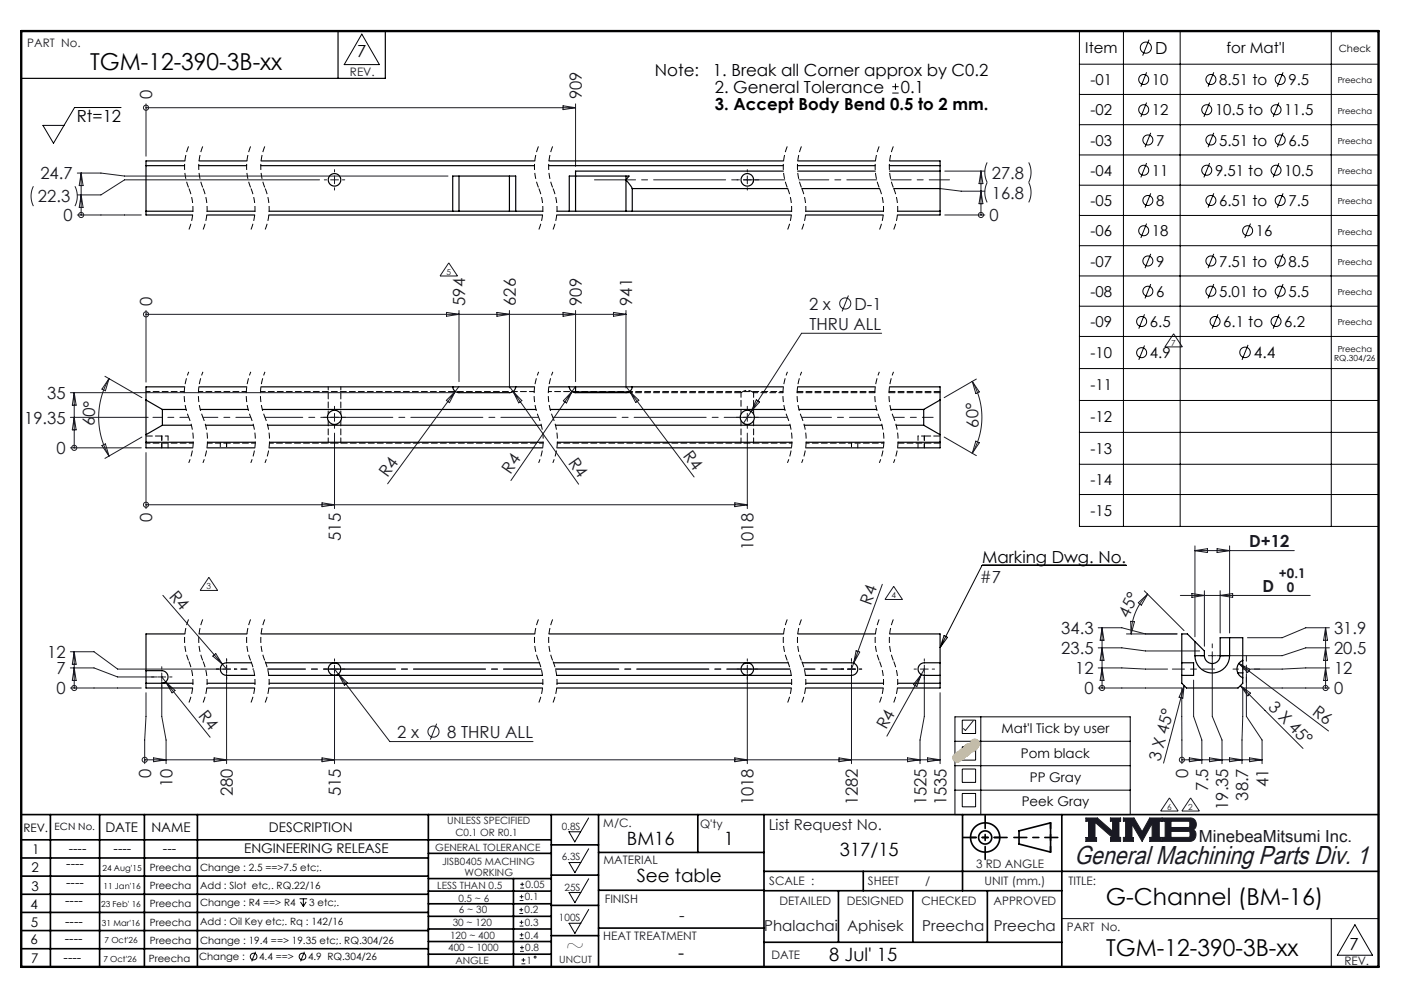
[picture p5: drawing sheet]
<svg xmlns="http://www.w3.org/2000/svg" width="297mm" height="210mm" viewBox="0 0 297 210" stroke-linecap="round" stroke-linejoin="round" font-family="sans-serif">
<defs><g id="words">
<text font-size="5.5" fill="#191924" x="227.3" y="182.7">General Machining Parts Div. 1</text>
<g font-size="4.9">
<text x="19" y="14.8">TGM-12-390-3B-xx</text>
<text x="233.9" y="191.4">G-Channel (BM-16)</text>
<text x="119.6" y="201.6">~</text>
<text x="234" y="202.1">TGM-12-390-3B-xx</text>
</g>
<g font-size="3.9">
<text x="132.6" y="178.6">BM16</text>
<text x="153.1" y="178.6">1</text>
<text x="177.7" y="181">317/15</text>
<text x="134.7" y="186.5">See table</text>
<text x="143.5" y="202.9">-</text>
<text x="175.4" y="203.2">8 Jul' 15</text>
</g>
<g font-size="3.5">
<text x="244.3" y="11.4">D</text>
<text x="75.6" y="12.1">7</text>
<text x="138.5" y="16.1">Note:</text>
<text x="150.8" y="16.1">1. Break all Corner approx by C0.2</text>
<text x="151.2" y="23.2">3. Accept Body Bend 0.5 to 2 mm.</text>
<text x="151.2" y="19.7">2. General Tolerance</text>
<text x="190.6" y="19.7">0.1</text>
<text x="16.3" y="25.8">Rt=12</text>
<text x="207.8" y="119">Marking Dwg. No.</text>
<text x="285.5" y="200.9">7</text>
</g>
<g font-size="3.5" fill="#191924">
<text x="32.2" y="21" transform="rotate(-90 32.2 21)">0</text>
<text x="123.1" y="21" transform="rotate(-90 123.1 21)">909</text>
<text x="8.5" y="37.9">24.7</text>
<text x="209.8" y="37.8">27.8</text>
<text x="8" y="42.8">22.3</text>
<text x="13.4" y="46.8">0</text>
<text x="209.3" y="46.8">0</text>
<text x="209.8" y="42">16.8</text>
<text x="32.2" y="64.7" transform="rotate(-90 32.2 64.7)">0</text>
<text x="98.4" y="64.7" transform="rotate(-90 98.4 64.7)">594</text>
<text x="109.1" y="64.7" transform="rotate(-90 109.1 64.7)">626</text>
<text x="123.1" y="64.7" transform="rotate(-90 123.1 64.7)">909</text>
<text x="133.8" y="64.7" transform="rotate(-90 133.8 64.7)">941</text>
<text x="171.2" y="65.5">2 x</text>
<text x="180.7" y="65.5">D-1</text>
<text x="171.2" y="69.7">THRU ALL</text>
<text x="5.1" y="89.6">19.35</text>
<text x="10" y="84.4">35</text>
<text x="20" y="90.2" transform="rotate(-88 20 90.2)">60°</text>
<text x="207" y="90.4" transform="rotate(-92 207 90.4)">60°</text>
<text x="12" y="96">0</text>
<text x="82" y="101.1" transform="rotate(-54 82 101.1)">R4</text>
<text x="108" y="100.4" transform="rotate(-56 108 100.4)">R4</text>
<text x="120.1" y="97.8" transform="rotate(55 120.1 97.8)">R4</text>
<text x="144.4" y="96.4" transform="rotate(53 144.4 96.4)">R4</text>
<text x="32.2" y="110.5" transform="rotate(-90 32.2 110.5)">0</text>
<text x="72.1" y="114.4" transform="rotate(-90 72.1 114.4)">515</text>
<text x="159.4" y="116.4" transform="rotate(-90 159.4 116.4)">1018</text>
<text x="264.3" y="115.7">D+12</text>
<text x="207.3" y="123.2">#7</text>
<text x="267.1" y="125.2">D</text>
<text x="35.7" y="126.2" transform="rotate(49 35.7 126.2)">R4</text>
<text x="184.2" y="128.1" transform="rotate(-70 184.2 128.1)">R4</text>
<text x="238.7" y="130.8" transform="rotate(-64 238.7 130.8)">45°</text>
<text x="224.5" y="134.1">34.3</text>
<text x="282.2" y="134.1">31.9</text>
<text x="10" y="139.2">12</text>
<text x="12" y="142.6">7</text>
<text x="224.5" y="138.3">23.5</text>
<text x="227.4" y="142.6">12</text>
<text x="282.2" y="142.6">12</text>
<text x="282.2" y="138.3">20.5</text>
<text x="12" y="146.8">0</text>
<text x="229.4" y="146.8">0</text>
<text x="268.1" y="149.7" transform="rotate(45 268.1 149.7)">3 X 45°</text>
<text x="282.2" y="146.8">0</text>
<text x="41.9" y="151.5" transform="rotate(51 41.9 151.5)">R4</text>
<text x="187.4" y="154.5" transform="rotate(-61 187.4 154.5)">R4</text>
<text x="277.4" y="150.9" transform="rotate(37 277.4 150.9)">R6</text>
<text x="84" y="156.1">2 x</text>
<text x="94.6" y="156.1">8 THRU ALL</text>
<text x="245.4" y="161.2" transform="rotate(-75 245.4 161.2)">3 X 45°</text>
<text x="31.9" y="164.4" transform="rotate(-90 31.9 164.4)">0</text>
<text x="36.5" y="166.4" transform="rotate(-90 36.5 166.4)">10</text>
<text x="251.4" y="164.4" transform="rotate(-90 251.4 164.4)">0</text>
<text x="255.6" y="167.4" transform="rotate(-90 255.6 167.4)">7.5</text>
<text x="268.3" y="166.4" transform="rotate(-90 268.3 166.4)">41</text>
<text x="49.3" y="168.3" transform="rotate(-90 49.3 168.3)">280</text>
<text x="72.1" y="168.3" transform="rotate(-90 72.1 168.3)">515</text>
<text x="159.4" y="170.3" transform="rotate(-90 159.4 170.3)">1018</text>
<text x="181.5" y="170.3" transform="rotate(-90 181.5 170.3)">1282</text>
<text x="196" y="170.3" transform="rotate(-90 196 170.3)">1525</text>
<text x="200.2" y="170.3" transform="rotate(-90 200.2 170.3)">1535</text>
<text x="259.8" y="171.3" transform="rotate(-90 259.8 171.3)">19.35</text>
<text x="264.1" y="169.3" transform="rotate(-90 264.1 169.3)">38.7</text>
<text x="253.6" y="178.1">MinebeaMitsumi Inc.</text>
<text x="143.7" y="194.8">-</text>
</g>
<text font-size="3.3" x="265.2" y="75.8">4.4</text>
<g font-size="3.2">
<text x="229.6" y="11.3">Item</text>
<text x="259.5" y="11.3">for Mat'l</text>
<text x="230.7" y="18">-01</text>
<text x="243.7" y="18">10</text>
<text x="257.9" y="18">8.51 to</text>
<text x="272.6" y="18">9.5</text>
<text x="230.7" y="24.4">-02</text>
<text x="243.7" y="24.4">12</text>
<text x="257" y="24.4">10.5 to</text>
<text x="271.7" y="24.4">11.5</text>
<text x="230.7" y="30.8">-03</text>
<text x="244.6" y="30.8">7</text>
<text x="257.9" y="30.8">5.51 to</text>
<text x="272.6" y="30.8">6.5</text>
<text x="230.7" y="37.2">-04</text>
<text x="243.7" y="37.2">11</text>
<text x="257" y="37.2">9.51 to</text>
<text x="271.7" y="37.2">10.5</text>
<text x="230.7" y="43.6">-05</text>
<text x="244.6" y="43.6">8</text>
<text x="257.9" y="43.6">6.51 to</text>
<text x="272.6" y="43.6">7.5</text>
<text x="230.7" y="50">-06</text>
<text x="243.7" y="50">18</text>
<text x="265.7" y="50">16</text>
<text x="230.7" y="56.4">-07</text>
<text x="244.6" y="56.4">9</text>
<text x="257.9" y="56.4">7.51 to</text>
<text x="272.6" y="56.4">8.5</text>
<text x="230.7" y="62.8">-08</text>
<text x="244.6" y="62.8">6</text>
<text x="257.9" y="62.8">5.01 to</text>
<text x="272.6" y="62.8">5.5</text>
<text x="230.7" y="69.2">-09</text>
<text x="243.2" y="69.2">6.5</text>
<text x="258.8" y="69.2">6.1 to</text>
<text x="271.7" y="69.2">6.2</text>
<text x="230.7" y="75.8">-10</text>
<text x="243.2" y="75.8">4.9</text>
<text x="230.7" y="82.5">-11</text>
<text x="230.7" y="89.3">-12</text>
<text x="230.7" y="96">-13</text>
<text x="230.7" y="102.6">-14</text>
<text x="230.7" y="109.1">-15</text>
</g>
<g font-size="3.2" fill="#191924">
<text x="162.6" y="175.5">List Request No.</text>
<text x="161.7" y="196.8">Phalachai</text>
<text x="179.2" y="196.8">Aphisek</text>
<text x="195.1" y="196.8">Preecha</text>
<text x="210.2" y="196.8">Preecha</text>
</g>
<g font-size="2.8" fill="#191924">
<text x="270.5" y="122.3">+0.1</text>
<text x="272.2" y="125.2">0</text>
</g>
<g font-size="2.8">
<text x="211.8" y="155">Mat'l Tick by user</text>
<text x="216" y="160.4">Pom black</text>
<text x="217.8" y="165.3">PP Gray</text>
<text x="216.1" y="170.5">Peek Gray</text>
<text x="22.3" y="175.9">DATE</text>
<text x="32" y="175.9">NAME</text>
<text x="56.9" y="175.9">DESCRIPTION</text>
<text x="6.7" y="184.4">2</text>
<text x="6.8" y="180.6">1</text>
<text x="14" y="183.6">----</text>
<text x="14.5" y="180.3">----</text>
<text x="24" y="180.3">----</text>
<text x="34.5" y="180.3">---</text>
<text x="51.7" y="180.3">ENGINEERING RELEASE</text>
<text x="6.7" y="188.4">3</text>
<text x="13.8" y="191.3">----</text>
<text x="14" y="187.5">----</text>
<text x="6.5" y="192.2">4</text>
<text x="6.5" y="196">5</text>
<text x="13.8" y="195.7">----</text>
<text x="6.4" y="199.7">6</text>
<text x="6.6" y="203.7">7</text>
<text x="13.5" y="203.4">----</text>
<text x="13.7" y="199.4">----</text>
</g>
<g font-size="2.5" fill="#191924">
<text x="5.7" y="9.8">PART No.</text>
<text x="74" y="16">REV.</text>
<text x="127.6" y="174.8">M/C.</text>
<text x="148.1" y="175.1">Q'ty</text>
<text x="127.6" y="182.8">MATERIAL</text>
<text x="206.5" y="183.6">3 RD ANGLE</text>
<text x="127.9" y="191">FINISH</text>
<text x="162.7" y="187.2">SCALE :</text>
<text x="164.9" y="191.4">DETAILED</text>
<text x="179.1" y="191.4">DESIGNED</text>
<text x="183.6" y="187.2">SHEET</text>
<text x="194.9" y="191.4">CHECKED</text>
<text x="195.7" y="187.2">/</text>
<text x="208.3" y="187.2">UNIT (mm.)</text>
<text x="210.2" y="191.4">APPROVED</text>
<text x="226" y="187.2">TITLE:</text>
<text x="225.7" y="196.8">PART No.</text>
<text x="127.6" y="198.9">HEAT TREATMENT</text>
<text x="163.2" y="202.9">DATE</text>
<text x="284.4" y="204.1">REV.</text>
</g>
<text font-size="2.5" x="4.9" y="175.9">REV.</text>
<g font-size="2.1">
<text x="283.2" y="10.9">Check</text>
<text x="11.6" y="175.6">ECN No.</text>
<text x="31.7" y="184.2">Preecha</text>
<text x="42.3" y="184.2">Change : 2.5 ==&gt;7.5 etc;.</text>
<text x="31.7" y="191.9">Preecha</text>
<text x="31.7" y="188.1">Preecha</text>
<text x="42.3" y="191.6">Change : R4 ==&gt; R4</text>
<text x="42.3" y="187.9">Add : Slot etc,. RQ.22/16</text>
<text x="65.4" y="191.6">3 etc;.</text>
<text x="31.7" y="195.8">Preecha</text>
<text x="42.3" y="195.7">Add : Oil Key etc;. Rq : 142/16</text>
<text x="31.5" y="203.4">Preecha</text>
<text x="31.7" y="199.6">Preecha</text>
<text x="42.1" y="203.1">Change :</text>
<text x="42.3" y="199.7">Change : 19.4 ==&gt; 19.35 etc;. RQ.304/26</text>
<text x="54.8" y="203.1">4.4 ==&gt;</text>
<text x="65.2" y="203.1">4.9 RQ.304/26</text>
</g>
<g font-size="2.1" fill="#191924">
<text x="92.1" y="179.9">GENERAL TOLERANCE</text>
<text x="94.6" y="174.2">UNLESS SPECIFIED</text>
<text x="96.4" y="176.8">C0.1 OR R0.1</text>
<text x="118.8" y="175.5">0.8S</text>
<text x="93.5" y="182.9">JISB0405 MACHING</text>
<text x="98.2" y="185.3">WORKING</text>
<text x="118.8" y="181.9">6.3S</text>
<text x="92.5" y="187.9">LESS THAN 0.5</text>
<text x="97" y="190.7">0.5 ~ 6</text>
<text x="111" y="190.4">0.1</text>
<text x="111.2" y="187.8">0.05</text>
<text x="119.4" y="188.4">25S</text>
<text x="95.8" y="195.8">30 ~ 120</text>
<text x="97.1" y="193.1">6 ~ 30</text>
<text x="110.9" y="193.2">0.2</text>
<text x="111" y="195.9">0.3</text>
<text x="118.2" y="194.8">100S</text>
<text x="94.8" y="201.1">400 ~ 1000</text>
<text x="95.2" y="198.5">120 ~ 400</text>
<text x="96.3" y="203.9">ANGLE</text>
<text x="111" y="198.5">0.4</text>
<text x="111.1" y="201.2">0.8</text>
<text x="111.4" y="203.8">1</text>
<text x="118.3" y="203.7">UNCUT</text>
</g>
<g font-size="1.8">
<text x="283" y="17.6">Preecha</text>
<text x="283" y="24">Preecha</text>
<text x="283" y="30.4">Preecha</text>
<text x="283" y="36.8">Preecha</text>
<text x="283" y="43.2">Preecha</text>
<text x="283" y="49.6">Preecha</text>
<text x="283" y="56">Preecha</text>
<text x="283" y="62.4">Preecha</text>
<text x="283" y="68.8">Preecha</text>
<text x="282.2" y="76.3">RQ.304/26</text>
<text x="283" y="74.5">Preecha</text>
<text x="21.7" y="184.2">24 Aug'15</text>
<text x="21.4" y="191.9">23 Feb' 16</text>
<text x="21.9" y="188.1">11 Jan'16</text>
<text x="21.6" y="195.7">31 Mar'16</text>
<text x="21.9" y="203.4">7 Oct'26</text>
<text x="22.1" y="199.4">7 Oct'26</text>
</g>
<g font-size="1.8" fill="#191924">
<text x="94.4" y="58.2">5</text>
<text x="247.8" y="73.1">7</text>
<text x="43.7" y="124.7">3</text>
<text x="188.6" y="126.6">4</text>
<text x="246.9" y="171.3">6</text>
<text x="251.4" y="171.3">2</text>
</g>
</g></defs>
<g fill="none" stroke="#000" stroke-width=".35">
<path d="M4.5 172.3h287.1M4.5 177.6h112.1M10.7 172.3v32.2M21.1 172.3v32.2M30.5 172.3v32.2M41.8 172.3v32.2M90.6 172.3v32.2M116.6 172.3v32.2M116.6 178.7h10M126.6 172.3v32.2M147.6 172.3v8M161.6 172.3v32.2"/>
<path d="M203.6 172.3v16.1M215.6 175.7l6.6-1.7v6.2l-6.6-1.7zM224.6 172.3v32.2M4.5 185.3h86.1M4.5 181.4h86.1M4.5 189.1h86.1M4.5 193h86.1M4.5 196.8h86.1M90.6 199.1h26M90.6 193.8h26M90.6 188.5h26M90.6 191.1h26"/>
<path d="M90.6 180.5h26M90.6 185.8h26M90.6 196.5h26M108.6 185.8v18.5M116.6 185.1h10M116.6 191.5h10M116.6 197.9h10M126.6 196.3h35M126.6 188.3h35M126.6 180.3h35M161.6 184.3h130M161.6 199.3h63"/>
<path d="M161.6 188.4h63M177.4 188.4v10.9M182.6 184.3v4.1M193.1 188.4v10.9M208.9 188.4v10.9M4.5 200.6h86.1M90.6 201.8h26"/>
<circle cx="208.4" cy="177.1" r="3.1"/>
<circle cx="208.4" cy="177.1" r="1.39"/>
</g>
<path d="M229.7 173h2.4l3.3 2.8v-2.1h-.5v-.7h2.2v.7h-.4v3.4h.4v.8h-2.2v-.8h.4l-3.7-3.2v3.2h.4v.8h-2.3v-.8h.6v-3.4h-.6zM237.6 173h2.3l1.7 2.9 1.6-2.9h2.5v.7h-.5v3.4h.5v.8h-2.5v-.8h.5v-3l-2.1 3.8-2.1-3.6v2.9h.3v.7h-2.2v-.8h.5v-3.4h-.5zM245.9 173h6a1.34 1.34 0 0 1 1.1 1 1.34 1.34 0 0 1-.6 1.5 1.33 1.33 0 0 1 .5 1.4 1.33 1.33 0 0 1-1.2 1h-5.8v-.8h.6v-3.4h-.6zM247.7 173.7h3.8l.2 .2v.8l-.3 .3h-3.7zM247.7 175.8h3.8l.2 .3v.7l-.3 .3h-3.7z" fill="none" stroke="#191924" stroke-width=".21"/>
<path d="M76.5 7.2l3.8 6.5h-7.5zM124.5 173l-2.9 5-1.2-2.1h2.4M124.5 179.5l-2.9 5.1-1.2-2.2h2.4M124.5 185.8l-2.9 5.1-1.2-2.1h2.4M124.5 192.3l-2.9 5.1-1.2-2.1h2.4M224.6 194.3h67M281.6 194.3v10.2M286.6 195.6l3.7 6.4h-7.4z" fill="none" stroke="#000" stroke-width=".21"/>
<path d="M4.5 6.6h287.1" fill="none" stroke="#000" stroke-width=".21" stroke-dasharray="6.3 1.3 1.3 1.3" stroke-dashoffset="1.9"/>
<path d="M71.5 6.6v10M81.5 6.6v10h-77" fill="none" stroke="#000" stroke-width=".25"/>
<path d="M205.3 177.1h6.2M222.2 174v6.2" fill="none" stroke="#000" stroke-width=".35" stroke-dasharray="15.2 1.3 1.3 1.3" stroke-dashoffset="14.1"/>
<path d="M203.8 177.1h9.2M208.4 172.5v9.2M214.5 177.1h9.3" fill="none" stroke="#000" stroke-width=".35" stroke-dasharray="15.2 1.3 1.3 1.3" stroke-dashoffset="12.5"/>
<path d="M4.5 6.6h287.1v197.9h-287.1z" fill="none" stroke="#000" stroke-width=".5"/>
<path d="M229.7 173v.7h.6v3.4h-.6v.8h2.3v-.8h-.4v-3.2l3.7 3.2h-.4v.8h2.2v-.8h-.4v-3.4h.4v-.7h-2.2v.7h.5v2.1l-3.3-2.8zM237.6 173v.7h.5v3.4h-.5v.8h2.2v-.7h-.3v-2.9l2.1 3.6 2.1-3.8v3h-.5v.8h2.5v-.8h-.5v-3.4h.5v-.7h-2.5l-1.6 2.9-1.7-2.9zM247.7 175.8h3.8l.2 .3v.7l-.3 .3h-3.7zM245.9 173v.7h.6v3.4h-.6v.8h6.3l.5-.5 .3-.8-.1-.7-.5-.4a1.34 1.34 0 0 0 .6-1.5 1.34 1.34 0 0 0-1.1-1zM247.7 173.7h3.7l.3 .2v.9l-.3 .2h-3.7z" fill-rule="evenodd" fill="#191924"/>
<g fill="none" stroke="#191924" stroke-width=".21">
<path d="M7.1 39.4a4.7 4.7 0 0 0 0 4.2M15.9 39.4a4.7 4.7 0 0 1 0 4.2M16.4 36.6h5l5 .6h68.4M17.2 36.6v8.9M17.2 36.6l.4 2.6h-.8zM30.9 22.8h.1M30.9 22v11M30.9 22.8h90.9M67.6 38h-41.2l-5 3.2h-5M69.9 38h1.7M70.8 37.2v1.7M119.1 22.4l2.7 .4-2.7 .4z"/>
<path d="M121.8 22v13.2M157.3 38h1.6M158.1 37.2v1.7M198.9 39.9l4.4 .5h5M199.9 36.2h8.4M207.5 36.2v9.3M207.5 36.2l.4 2.6h-.8zM208.8 38.6a4.7 4.7 0 0 0 0 4.2M208.8 34.4a4.7 4.7 0 0 0 0 4.2M217.6 38.6a4.7 4.7 0 0 1 0 4.2M217.6 34.4a4.7 4.7 0 0 1 0 4.2M16.4 45.5h13.5"/>
<path d="M17.2 45.5h.1M17.2 41.2l.4 2.7h-.8zM94.9 55.6l1.9 2.8h-3.7zM199.9 45.5h8.4M207.5 45.5h.1M207.5 40.4l.4 2.7h-.8zM22.2 79.6l7.8 4.5M30.9 66.5h.1M30.9 65.7v15.1M30.9 66.5h101.5M94.5 66.1l2.6 .4-2.6 .4zM97.1 65.7v15"/>
<path d="M105.1 66.1l2.7 .4-2.7 .4zM107.8 65.7v16.3M119.1 66.1l2.7 .4-2.7 .4zM121.8 65.7v15M129.8 66.1l2.6 .4-2.6 .4zM132.4 65.7v16.3M179.5 62.5l-1.4 3.4M186.5 70.5h-16.9l-12.3 19M248.3 70.6l1.8 2.8h-3.7zM14.9 88.3h16.4M14.9 94.7h15M14.9 83h81.2"/>
<path d="M15.7 94.7h.1M15.7 83v11.7M15.7 88.3l.4 2.6h-.8zM15.7 83l.4 2.7h-.8zM21.6 94.2l.7-.3 .8 2.5zM23.1 80.1l-.8 2.5-.7-.3zM23.1 80.1a16.4 16.4 0 0 0 0 16.3M30 92.4l-7.8 4.5M30.9 95.7v11.9M69.9 88.3h1.7M70.8 87.4v1.7M70.8 91.6v16"/>
<path d="M96.3 82.8l-14.3 19.5M96.3 82.8l-1.2 2.4-.7-.5zM97.1 81.7l-.8 1.1M107.8 81.7l.7 1.1M108.5 82.8l13.9 19.6M108.5 82.8l1.9 1.9-.7 .5zM121 82.8l-1.2 2.4-.6-.4zM121.8 81.7l-13.7 19.9M132.4 81.7l14.4 19.2M133.2 82.8l1.9 1.8-.6 .5zM157.3 88.3h1.6M158.1 91.6v16"/>
<path d="M158.1 87.4v1.7M160 84.6l.7 .4-1.8 2zM199.7 92.4l6.8 4M205.7 80.7a15.2 15.2 0 0 1 0 15.2M205.7 80.7l1.5 2.2-.8 .3zM206.4 93.3l.8 .3-1.5 2.3zM206.5 80.2l-6.8 3.9M30.9 106.7h.1M30.9 106.7h127.2M68.1 106.3l2.7 .4-2.7 .5zM155.4 106.3l2.7 .4-2.7 .5zM252.8 115.4v19.3"/>
<path d="M252.8 116.4h21M252.8 116.4l2.6-.4v.9zM257.5 116l2.6 .4-2.6 .5zM260.1 115.4v18.5M14.9 137.8h5l5 3.7h22M15.7 137.8v7.7M15.7 137.8l.4 2.7h-.8zM34.5 125.9l13.4 15.6M44.2 122.1l1.8 2.8h-3.7zM45 138.8l.6-.6 1.5 2.3zM181.1 137.6l.8 .3-1.3 2.3zM186.6 123.6l-6.5 17.9"/>
<path d="M189.1 124l1.8 2.8h-3.7zM232.3 132.8h5l5 1.3M232.3 137h5l5 .7h11.5M233.1 132.8l.4 2.6h-.8zM233.1 137l.4 2.7h-.8zM233.1 132.8v12.7M238.3 134.1h10.7M239.2 131.4l.8 .1-.7 2.6zM240.8 127.5l2-1.8-1.4 2.3zM242.1 125l8.4 8.4M242.8 125.7a11.9 11.9 0 0 0-3.5 8.4M249.7 125.9h27.5"/>
<path d="M252.1 125.5l2.7 .4-2.7 .4zM254.8 124.9v11.8M255.6 138.7h1.7M256.4 139.7v11.8l2.1 5v5M256.4 137.8v1.7M258.1 124.9v9M258.1 125.9l2.7-.4v.8zM280.4 132.8v12.7M280.4 132.8l.4 2.6h-.8zM280.4 137l.4 2.7h-.8zM281.2 137h-5l-5 1.7h-13.8M281.2 132.8h-5l-5 2.1h-7.3"/>
<path d="M14.9 141.3h5l5 1.9h8.3M14.9 145.5h15M15.7 145.5h.1M15.7 141.3l.4 2.6h-.8zM30.9 146.5l-.3 15M33.4 143.2h1.7M34.2 143.2l10.2 12.7M34.2 142.3v1.7M34.2 144.2v7.3l.9 5v5M35.1 144.2l1.9 1.8-.6 .5zM47.9 142.5v19M69.9 141.5h1.7"/>
<path d="M70.8 141.5l11.7 15.3h30.3M70.8 140.7v1.6M70.8 142.5v19M71.6 142.6l1.9 1.8-.6 .5zM92.4 153l-1.4 3.4M157.3 141.5h1.6M158.1 142.5v19M158.1 140.7v1.6M179.3 141.5h1.7M180.1 140.7v1.6M180.1 142.5v19M194.7 141.5h1.7"/>
<path d="M194.9 142.7l-1 2.5-.7-.4zM195.5 140.7v1.6M195.5 142.5v9l-.9 5v5M195.5 141.5l-7.9 14.2M198.9 146.5v15M205.9 152.4l-1.7 2.1-.4-.4M232.3 141.3l14.7 .2M232.3 145.5h17.7v16M233.1 145.5h.1M233.1 141.3l.4 2.6h-.8zM250.5 145l-.3 2.7-.8-.2zM250.5 145l-4.4 16.4"/>
<path d="M252.5 143.8v7.7l1.7 5v5M262.1 140.3l18.9 14.3M262.1 140.3l2.3 1.3-.5 .6zM262.4 145l2.1 1.6-.5 .6zM262.4 145l13.2 13.3M262.8 141.5h1.7M263.7 140.7v1.6M263.7 142.5v9l3.3 5v5M280.4 141.3l.4 2.6h-.8zM280.4 145.5h.1M281.2 141.3l-16.5 .2M281.2 145.5h-18.3l-.2 16"/>
<path d="M30.6 160.7h.1M30.6 160.7h168.3M32.5 160.3l2.6 .4-2.6 .4zM45.3 160.3l2.6 .4-2.6 .4zM68.1 160.3l2.7 .4-2.7 .4zM155.4 160.3l2.7 .4-2.7 .4zM177.5 160.3l2.6 .4-2.6 .4zM192 160.3l2.6 .4-2.6 .4zM196.2 160.3l2.7 .4-2.7 .4zM247.4 168.7l1.8 2.8h-3.7zM250 160.7h.1M250 160.7h17"/>
<path d="M251.6 160.3l2.6 .4-2.6 .4zM251.9 168.7l1.8 2.8h-3.7zM255.9 160.3l2.6 .4-2.6 .4zM260.1 160.3l2.6 .4-2.6 .4zM264.3 160.3l2.7 .4-2.7 .4zM109.9 193.2h.8M109.9 192.4h.8M109.9 195.9h.8M109.9 195h.8M109.9 190.4h.8M109.9 189.6h.8M109.9 198.5h.8"/>
<path d="M109.9 197.7h.8M110.1 187.8h.8M110.1 187h.8M110.3 192v.8M110.3 194.6v.9M110.3 189.2v.8M110.3 197.3v.8M110.4 200v.8M110.5 186.6v.8M110 201.2h.8M110 200.4h.8M110.3 203.8h.8"/>
<path d="M110.3 203h.8M110.7 202.6v.8"/>
<circle cx="30.9" cy="22.8" r=".54"/>
<circle cx="17.2" cy="45.5" r=".54"/>
<circle cx="207.5" cy="45.5" r=".54"/>
<circle cx="30.9" cy="66.5" r=".54"/>
<circle cx="178.8" cy="64.2" r="1.18"/>
<circle cx="15.7" cy="94.7" r=".54"/>
<circle cx="30.9" cy="106.7" r=".54"/>
<circle cx="15.7" cy="145.5" r=".54"/>
<circle cx="91.7" cy="154.7" r="1.18"/>
<circle cx="233.1" cy="145.5" r=".54"/>
<circle cx="280.4" cy="145.5" r=".54"/>
<circle cx="30.6" cy="160.7" r=".54"/>
<circle cx="250" cy="160.7" r=".54"/>
<circle cx="113.2" cy="202.4" r=".2"/>
</g>
<g fill="none" stroke="#000" stroke-width=".21">
<path d="M188.7 19.7h1.4M188.7 18.3h1.4M189.4 17.7v1.3M228.3 6.6h63.3v104.7h-63.3zM228.3 13.6h63.3M228.3 20h63.3M237.7 6.6v104.7M242.5 15.3l-1.2 3M243.1 8.4l-1.4 3.4M249.7 6.6v104.7M256.8 15.3l-1.3 3M271.4 15.3l-1.2 3"/>
<path d="M281.6 6.6v104.7M25.6 22.7h-9.8l-4.5 7.6-2.2-3.8h4.4M228.3 26.4h63.3M228.3 32.8h63.3M228.3 39.2h63.3M242.5 21.7l-1.2 3M242.5 34.5l-1.2 3M243.4 28.1l-1.2 3M255.9 21.7l-1.2 3M255.9 34.5l-1.2 3M256.8 28.1l-1.3 3M270.5 21.7l-1.2 3"/>
<path d="M270.5 34.5l-1.2 3M271.4 28.1l-1.2 3M228.3 45.6h63.3M228.3 52h63.3M228.3 58.4h63.3M242.5 47.3l-1.2 3M243.4 40.9l-1.2 3M243.4 53.7l-1.2 3M256.8 40.9l-1.3 3M256.8 53.7l-1.3 3M264.5 47.3l-1.2 3M271.4 40.9l-1.2 3"/>
<path d="M271.4 53.7l-1.2 3M228.3 64.8h63.3M228.3 71.2h63.3M228.3 77.9h63.3M242.1 66.5l-1.2 3M242.1 73.1l-1.2 3M243.4 60.1l-1.2 3M256.8 60.1l-1.3 3M257.6 66.5l-1.2 3M264 72.9l-1.3 3.2M270.5 66.5l-1.2 3M271.4 60.1l-1.2 3"/>
<path d="M228.3 84.7h63.3M228.3 91.4h63.3M228.3 98.2h63.3M228.3 104.6h63.3M238.2 119.6h-30.5l-8.8 17.4M199.7 134.4l.7 .4-1.5 2.2zM202 151.6h37.1v20.7h-37.1zM202 156.8h37.1M203.6 152.3h2.8v2.8h-2.8zM203.6 157.9h2.8v2.9h-2.8zM207.5 151.6v20.7M202 161.9h37.1"/>
<path d="M202 167.1h37.1M203.6 162.6h2.8v2.9h-2.8zM203.6 167.8h2.8v2.8h-2.8zM63.4 190.1h1.6M63.6 190.7l.6 1M64.2 190.1v1.6M64.8 190.7l-.6 1M54.1 201.3l-.9 2M64.4 201.3l-.8 2"/>
<circle cx="241.9" cy="16.8" r="1.06"/>
<circle cx="242.4" cy="10.1" r="1.18"/>
<circle cx="256.2" cy="16.8" r="1.06"/>
<circle cx="270.8" cy="16.8" r="1.06"/>
<circle cx="241.9" cy="36" r="1.06"/>
<circle cx="241.9" cy="23.2" r="1.06"/>
<circle cx="242.8" cy="29.6" r="1.06"/>
<circle cx="255.3" cy="36" r="1.06"/>
<circle cx="255.3" cy="23.2" r="1.06"/>
<circle cx="256.2" cy="29.6" r="1.06"/>
<circle cx="269.9" cy="23.2" r="1.06"/>
<circle cx="269.9" cy="36" r="1.06"/>
<circle cx="270.8" cy="29.6" r="1.06"/>
<circle cx="241.9" cy="48.8" r="1.06"/>
<circle cx="242.8" cy="42.4" r="1.06"/>
<circle cx="242.8" cy="55.2" r="1.06"/>
<circle cx="256.2" cy="42.4" r="1.06"/>
<circle cx="256.2" cy="55.2" r="1.06"/>
<circle cx="263.9" cy="48.8" r="1.06"/>
<circle cx="270.8" cy="42.4" r="1.06"/>
<circle cx="270.8" cy="55.2" r="1.06"/>
<circle cx="241.5" cy="74.6" r="1.06"/>
<circle cx="241.5" cy="68" r="1.06"/>
<circle cx="242.8" cy="61.6" r="1.06"/>
<circle cx="256.2" cy="61.6" r="1.06"/>
<circle cx="257" cy="68" r="1.06"/>
<circle cx="263.4" cy="74.5" r="1.11"/>
<circle cx="269.9" cy="68" r="1.06"/>
<circle cx="270.8" cy="61.6" r="1.06"/>
<circle cx="53.6" cy="202.3" r=".71"/>
<circle cx="64" cy="202.3" r=".71"/>
</g>
<g fill="none" stroke="#000" stroke-width=".21" stroke-dasharray="1.3 .6" stroke-dashoffset="-.1" stroke-linecap="butt">
<path d="M39.9 30.9a11.6 11.6 0 0 0 0 8.8M39.9 39.7a11.6 11.6 0 0 1 0 8.9M42.9 30.9a11.6 11.6 0 0 0 0 8.8M42.9 39.7a11.6 11.6 0 0 1 0 8.9M53.1 30.9a11.6 11.6 0 0 0 0 8.8M53.1 39.7a11.6 11.6 0 0 1 0 8.9M56.1 30.9a11.6 11.6 0 0 0 0 8.8M56.1 39.7a11.6 11.6 0 0 1 0 8.9M113.9 30.9a11.6 11.6 0 0 0 0 8.8M113.9 39.7a11.6 11.6 0 0 1 0 8.9M116.9 30.9a11.6 11.6 0 0 0 0 8.8M116.9 39.7a11.6 11.6 0 0 1 0 8.9"/>
<path d="M166.6 30.9a11.6 11.6 0 0 0 0 8.8M166.6 39.7a11.6 11.6 0 0 1 0 8.9M169.6 30.9a11.6 11.6 0 0 0 0 8.8M169.6 39.7a11.6 11.6 0 0 1 0 8.9M186 30.9a11.6 11.6 0 0 0 0 8.8M186 39.7a11.6 11.6 0 0 1 0 8.9M189 30.9a11.6 11.6 0 0 0 0 8.8M189 39.7a11.6 11.6 0 0 1 0 8.9M39.9 130.9a11.6 11.6 0 0 0 0 8.9M39.9 139.8a11.6 11.6 0 0 1 0 8.9M42.9 130.9a11.6 11.6 0 0 0 0 8.9M42.9 139.8a11.6 11.6 0 0 1 0 8.9"/>
<path d="M53.1 130.9a11.6 11.6 0 0 0 0 8.9M53.1 139.8a11.6 11.6 0 0 1 0 8.9M56.1 130.9a11.6 11.6 0 0 0 0 8.9M56.1 139.8a11.6 11.6 0 0 1 0 8.9M113.9 130.9a11.6 11.6 0 0 0 0 8.9M113.9 139.8a11.6 11.6 0 0 1 0 8.9M116.9 130.9a11.6 11.6 0 0 0 0 8.9M116.9 139.8a11.6 11.6 0 0 1 0 8.9M166.6 130.9a11.6 11.6 0 0 0 0 8.9M166.6 139.8a11.6 11.6 0 0 1 0 8.9M169.6 130.9a11.6 11.6 0 0 0 0 8.9M169.6 139.8a11.6 11.6 0 0 1 0 8.9"/>
<path d="M186 130.9a11.6 11.6 0 0 0 0 8.9M186 139.8a11.6 11.6 0 0 1 0 8.9M189 130.9a11.6 11.6 0 0 0 0 8.9M189 139.8a11.6 11.6 0 0 1 0 8.9"/>
</g>
<g fill="none" stroke="#000" stroke-width=".21" stroke-dasharray="1.3 .6" stroke-dashoffset=".5" stroke-linecap="butt">
<path d="M39.9 78.6a12.5 12.5 0 0 0 0 9.7M42.9 78.6a12.5 12.5 0 0 0 0 9.7M53.1 78.6a12.5 12.5 0 0 0 0 9.7M56.1 78.6a12.5 12.5 0 0 0 0 9.7M113.9 78.6a12.5 12.5 0 0 0 0 9.7M116.9 78.6a12.5 12.5 0 0 0 0 9.7M166.6 78.6a12.5 12.5 0 0 0 0 9.7M169.6 78.6a12.5 12.5 0 0 0 0 9.7M186 78.6a12.5 12.5 0 0 0 0 9.7M189 78.6a12.5 12.5 0 0 0 0 9.7M39.9 88.3a12.5 12.5 0 0 1 0 9.6M42.9 88.3a12.5 12.5 0 0 1 0 9.6"/>
<path d="M53.1 88.3a12.5 12.5 0 0 1 0 9.6M56.1 88.3a12.5 12.5 0 0 1 0 9.6M113.9 88.3a12.5 12.5 0 0 1 0 9.6M116.9 88.3a12.5 12.5 0 0 1 0 9.6M166.6 88.3a12.5 12.5 0 0 1 0 9.6M169.6 88.3a12.5 12.5 0 0 1 0 9.6M186 88.3a12.5 12.5 0 0 1 0 9.6M189 88.3a12.5 12.5 0 0 1 0 9.6"/>
</g>
<path d="M125.8 38h40.2" fill="none" stroke="#191924" stroke-width=".21" stroke-dasharray="15.2 1.3 1.3 1.3" stroke-dashoffset="6.5"/>
<path d="M169 38h16.5M186 88.3h-16.4" fill="none" stroke="#191924" stroke-width=".21" stroke-dasharray="15.2 1.3 1.3 1.3" stroke-dashoffset="8.9"/>
<path d="M188.5 38h12.4" fill="none" stroke="#191924" stroke-width=".21" stroke-dasharray="15.2 1.3 1.3 1.3" stroke-dashoffset="10.9"/>
<g fill="none" stroke="#191924" stroke-width=".21" stroke-dasharray="15.2 1.3 1.3 1.3">
<path d="M69.1 38h-.5M70.8 36.4v-.5M70.8 39.7v.5M72.4 38h.5M156.4 38h-.5M158.1 36.4v-.5M158.1 39.7v.5M159.8 38h.7M69.1 88.3h-.7M70.8 86.6v-.7M70.8 89.9v.7M72.4 88.3h.7"/>
<path d="M156.4 88.3h-.6M158.1 86.6v-.7M158.1 89.9v.7M159.8 88.3h.6M47.9 139.8v-.5M70.8 139.8v-.5M158.1 139.8v-.5M180.1 139.8v-.5M195.5 139.8v-.5M254.8 138.7h-.9M256.4 137v-.8M258.1 138.7h.8"/>
<path d="M263.7 139.8v-1.1M32.6 143.2h-.5M34.2 141.5v-.5M34.2 144.8v.5M35.9 143.2h.5M46.3 141.5h-.5M47.9 141.5v.8M47.9 141.5h.9M47.9 141.5v-.8M47.9 141.5h-.8M47.9 143.2v.5M49.6 141.5h.5"/>
<path d="M69.1 141.5h-.5M70.8 143.2v.5M72.4 141.5h.5M156.4 141.5h-.5M158.1 143.2v.5M159.8 141.5h.5M178.5 141.5h-.5M180.1 143.2v.5M181.8 141.5h.5M193.9 141.5h-.5M195.5 143.2v.5M197.2 141.5h.5"/>
<path d="M256.4 140.3v.9M262 141.5h-1.2M263.7 143.2v1.1M265.3 141.5h1.2"/>
</g>
<path d="M53.6 141.5h-4" fill="none" stroke="#191924" stroke-width=".21" stroke-dasharray="15.2 1.3 1.3 1.3" stroke-dashoffset="15.1"/>
<path d="M113.9 88.3h-57.8M114.5 141.5h-57.9" fill="none" stroke="#191924" stroke-width=".21" stroke-dasharray="15.2 1.3 1.3 1.3" stroke-dashoffset="7.2"/>
<path d="M166.6 88.3h-49.7M167.1 141.5h-49.6" fill="none" stroke="#191924" stroke-width=".21" stroke-dasharray="15.2 1.3 1.3 1.3" stroke-dashoffset="1.9"/>
<path d="M197.4 88.3h-8.4M178.5 141.5h-8.4" fill="none" stroke="#191924" stroke-width=".21" stroke-dasharray="15.2 1.3 1.3 1.3" stroke-dashoffset="13"/>
<path d="M39.9 88.3h-7.6" fill="none" stroke="#191924" stroke-width=".21" stroke-dasharray="15.2 1.3 1.3 1.3" stroke-dashoffset="13.4"/>
<path d="M53.1 88.3h-10.2" fill="none" stroke="#191924" stroke-width=".21" stroke-dasharray="15.2 1.3 1.3 1.3" stroke-dashoffset="12.1"/>
<path d="M256.9 141.5h-8.9" fill="none" stroke="#191924" stroke-width=".21" stroke-dasharray="15.2 1.3 1.3 1.3" stroke-dashoffset="12.7"/>
<g fill="none" stroke="#000" stroke-width=".25">
<path d="M30.9 35h8.1M39.1 34h-8.2v11.5h9.8M42 35h10.2M42.1 34h10.1M55.2 35h57.9M55.2 34h57.9M97.1 37.2v7.5M107.8 37.2v7.5M116.1 35h49.6M116.1 34h49.7M132.4 37.2v7.5M133.7 39.9l-1.3-1.9 .7-.8h-12.7v7.5"/>
<path d="M133.7 39.9h32.9M133.7 39.9v4.8M165.7 36.2h-43.9v8.5M168.7 35h16.4M168.7 36.2h16.5M168.8 34h16.4M169.6 39.9h16.5M188.1 35h10.8M188.2 36.2h10.7M188.2 34h10.7v2.2M189.1 39.9h9.8M198.9 36.2v3.7"/>
<path d="M198.9 39.9v5.6h-9.1M30.9 44.7h9.9M43.7 45.5h10.2M43.8 44.7h10.1M56.9 45.5h57.9M56.9 44.7h38.9M95.8 44.7h1.3M95.8 44.7v-7.5h13.3v7.5M97.1 44.7h10.7M107.8 44.7h1.3M109.1 44.7h5.7M117.8 45.5h49.6"/>
<path d="M117.8 44.7h2.6M120.4 44.7h1.4M121.8 44.7h10.6M132.4 44.7h1.3M133.7 44.7h33.8M170.4 45.5h16.4M170.5 44.7h16.4M189.9 44.7h9M30.9 84.6v7.3M30.9 91.9v2.8h9.9M30.9 93.5h10M30.9 84.6l3.4 2"/>
<path d="M34.3 86.6v3.3M34.3 89.9h6.2M34.3 86.6h5.1M34.3 89.9l-3.4 2M39.1 81.8h-8.2v2.8M42.1 81.8h10.1M42.4 86.6h10.1M43.5 89.9h10.1M43.8 94.7h10.1M43.9 93.5h10.1M55.2 81.8h57.9M55.5 86.6h57.9"/>
<path d="M56.6 89.9h57.9M56.9 94.7h57.9M57 93.5h57.9M95.8 81.8a1.33 1.33 0 0 0 1.3 1.2h10.7a1.33 1.33 0 0 0 1.3-1.2M116.1 81.8h49.6M116.4 86.6h49.6M117.5 89.9h49.6M117.8 94.7h49.6M117.9 93.5h49.6M120.4 81.8a1.33 1.33 0 0 0 1.4 1.2h10.6a1.33 1.33 0 0 0 1.3-1.2M121.8 81.8v1.1h11.3M168.7 81.8h16.5"/>
<path d="M169 86.6h16.5M170.1 89.9h16.5M170.4 94.7h16.5M170.5 93.5h16.5M188.2 81.8h10.7v2.8M188.5 86.6h6.9M189.6 89.9h5.8M190 93.5h8.9M195.4 86.6v3.3M195.4 89.9l3.5 2M198.9 84.6v7.3M198.9 91.9v2.8h-9"/>
<path d="M198.9 84.6l-3.5 2M39.1 134.1h-8.2v11.4h9.8M42.1 134.1h10.1M55.2 134.1h57.9M116.1 134.1h49.7M168.8 134.1h16.4M188.2 134.1h10.7v11.4h-9.1M252.8 138.7a3.7 3.7 0 0 0 3.6 3.6 3.7 3.7 0 0 0 3.7-3.6M252.8 138.7h2M252.8 135.7v3M254.8 138.7a1.67 1.67 0 0 0 1.6 1.6 1.67 1.67 0 0 0 1.7-1.6M254.8 138.7v-1l-3.6-3.6h-1.2v6.1"/>
<path d="M258.1 138.7v-3.8h4.8v9.6l-1 1h-10.9l-1-1v-1.7M258.1 138.7h2M260.1 134.9v3.8M262.9 139.7a2 2 0 0 0-1.2 1.8 2 2 0 0 0 1.2 1.8M30.9 141.8h3.3a1.33 1.33 0 0 1 1.4 1.4 1.33 1.33 0 0 1-1.4 1.3M30.9 144.5h9.9M43.7 145.5h10.2M43.8 144.5h10.1M53.2 140.2h-5.3a1.33 1.33 0 0 0-1.3 1.3 1.33 1.33 0 0 0 1.3 1.3h6M56.2 140.2h57.9M56.9 142.8h57.9M56.9 145.5h57.9"/>
<path d="M56.9 144.5h57.9M117.1 140.2h49.6M117.8 142.8h49.6M117.8 145.5h49.6M117.8 144.5h49.7M169.7 140.2h10.4a1.33 1.33 0 0 1 1.4 1.3 1.33 1.33 0 0 1-1.4 1.3h-9.7M170.4 145.5h16.4M170.5 144.5h16.4M189.9 144.5h9M198.9 140.2h-3.4a1.33 1.33 0 0 0-1.3 1.3 1.33 1.33 0 0 0 1.3 1.3h3.4M250 140.2v2.6M250 140.2h2.5v2.6h-2.5"/>
<path d="M261.8 142.3h1.1"/>
<circle cx="70.8" cy="38" r="1.33"/>
<circle cx="158.1" cy="38" r="1.33"/>
<circle cx="70.8" cy="88.3" r="1.5"/>
<circle cx="158.1" cy="88.3" r="1.5"/>
<circle cx="70.8" cy="141.5" r="1.33"/>
<circle cx="158.1" cy="141.5" r="1.33"/>
</g>
<path d="M34.2 92.2v2.5M35.6 94.7v-2.5M52.1 82.8h-10.1M113 82.8h-57.9M156.8 83v4.6M159.4 87.6v-4.6M194.2 92.2v2.5M195.5 92.2v2.5" fill="none" stroke="#000" stroke-width=".21" stroke-dasharray="1.3 .6" stroke-dashoffset=".3"/>
<path d="M35.6 92.2h-1.4M47.9 93.7h-1.3M167.5 93.7h-9.4M181.5 93.7h-1.4M187 93.7h-5.5M195.5 92.2h-1.3" fill="none" stroke="#000" stroke-width=".21" stroke-dasharray="1.3 .6" stroke-dashoffset=".7"/>
<path d="M34.2 92.2h-3.3M132.4 83h24.4M198.9 92.2h-3.4" fill="none" stroke="#000" stroke-width=".21" stroke-dasharray="1.3 .6" stroke-dashoffset="-.1"/>
<path d="M168.6 83h16.5M185.1 82.8h-16.5M188.1 83h10.8M198.9 93.7h-8.9M198.9 82.8h-10.8" fill="none" stroke="#000" stroke-width=".21" stroke-dasharray="1.3 .6"/>
<path d="M46.6 93.7v1M47.9 93.7v1M54 93.7h-6.1M114.9 93.7h-44.1M158.1 93.7h-40.2M180.1 93.7v1M181.5 94.7v-1" fill="none" stroke="#000" stroke-width=".21" stroke-dasharray="1.3 .6" stroke-dashoffset=".5"/>
<path d="M69.4 81.8v5.8M72.1 87.6v-5.8M165.6 82.8h-49.6M180.1 93.7h-9.6" fill="none" stroke="#000" stroke-width=".21" stroke-dasharray="1.3 .6" stroke-dashoffset=".6"/>
<path d="M156.8 83a2 2 0 0 1 2.6 0" fill="none" stroke="#000" stroke-width=".21" stroke-dasharray="1.3 .6" stroke-dashoffset=".1"/>
<path d="M39 82.8h-8.1M40.9 93.7h-10M70.8 93.7h-13.8M159.4 83h6.2" fill="none" stroke="#000" stroke-width=".21" stroke-dasharray="1.3 .6" stroke-dashoffset=".4"/>
<path d="M46.6 93.7h-2.7M69.4 89v4.7M72.1 93.7v-4.8M156.8 89v4.7M159.4 93.7v-4.8" fill="none" stroke="#000" stroke-width=".21" stroke-dasharray="1.3 .6" stroke-dashoffset=".2"/>
<path d="M201.9 159.4l2-1.6a1.6 1.6 0 0 1 1.3-.8 1.1 1.1 0 0 1 1.7-.6 1.1 1.1 0 0 1 0 1.8 1.96 1.96 0 0 1-1.3 1l-.7 .6-1.5 1a1.08 1.08 0 0 1-1.6 .2 1.08 1.08 0 0 1 .1-1.6z" fill="#fbbc04"/>
<use href="#words"/>
</svg>
